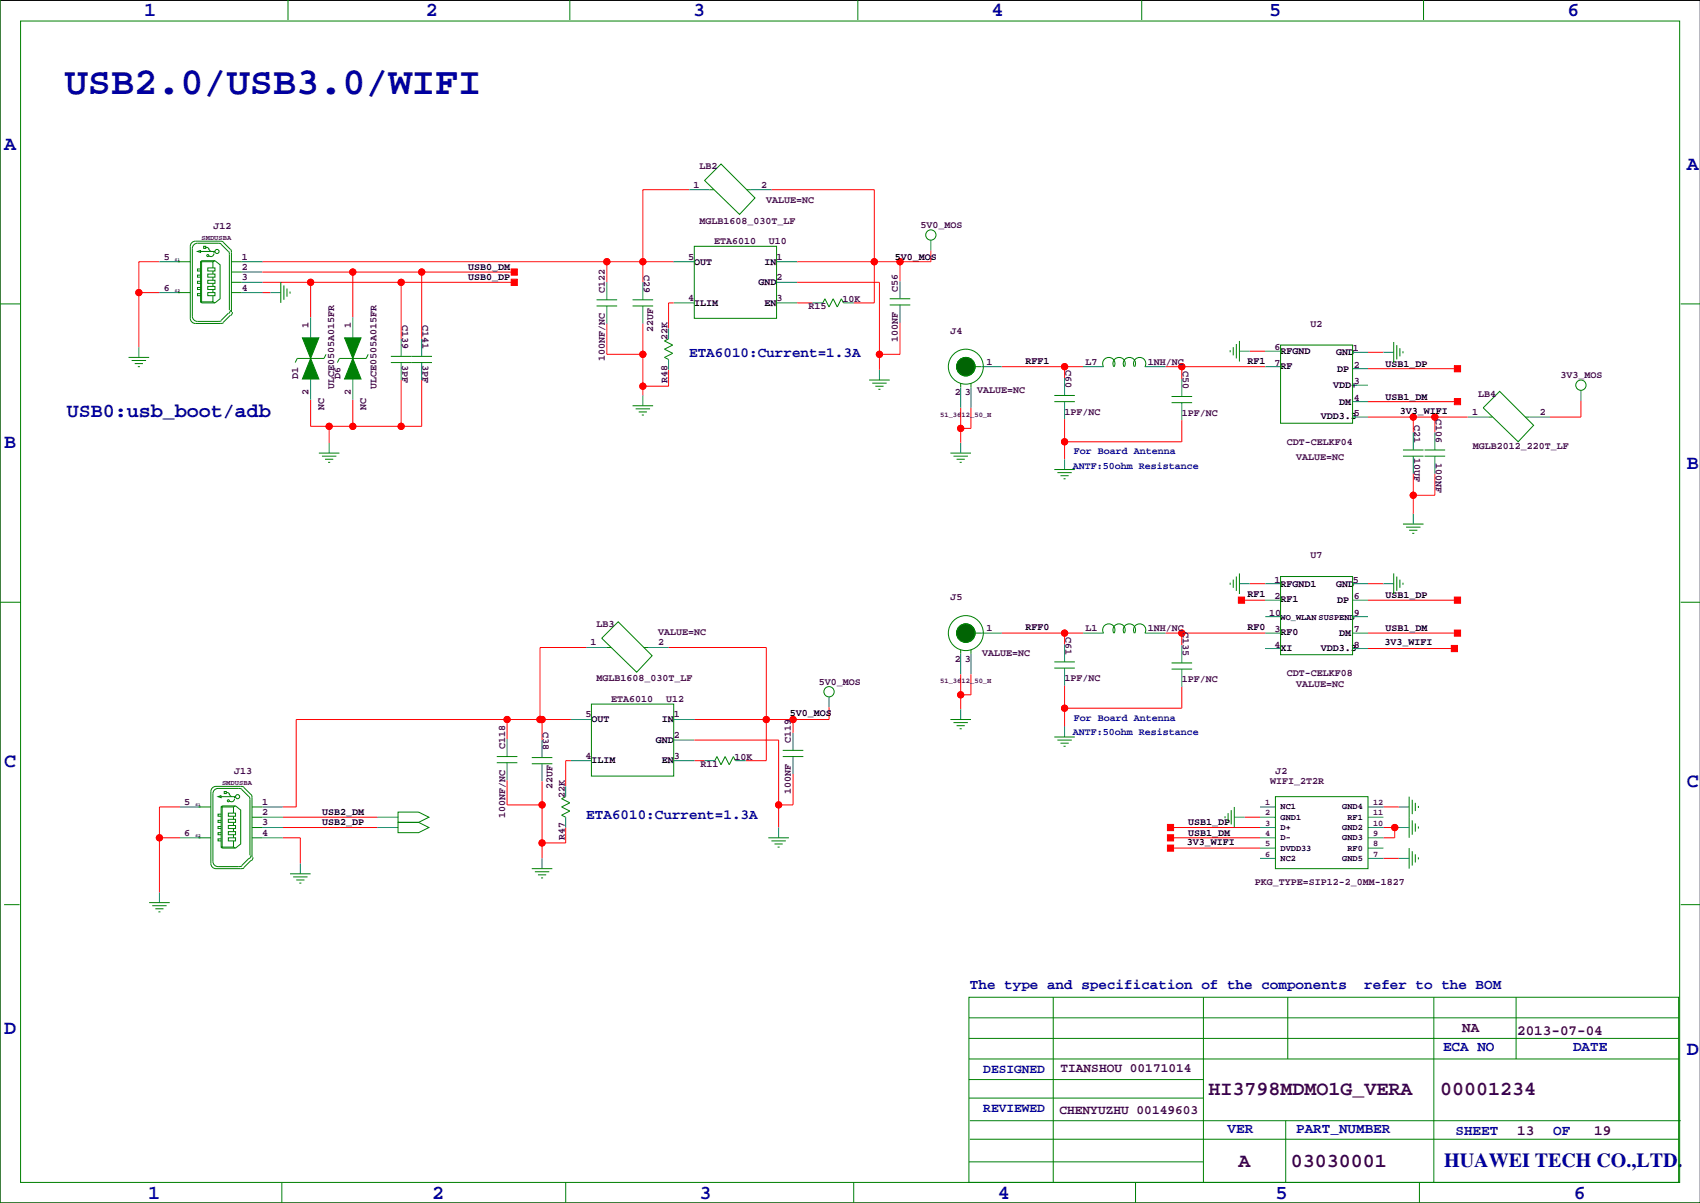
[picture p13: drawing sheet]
<svg xmlns="http://www.w3.org/2000/svg" width="420mm" height="297mm" viewBox="0 0 420 297" stroke-linecap="round" stroke-linejoin="round" font-family="sans-serif">
<defs><g id="words">
<text font-size="9.5" fill="#0000a0" x="16" y="23.3">USB2.0/USB3.0/WIFI</text>
<g font-size="4.9" fill="#0000a0">
<text x="35.6" y="3.9">1</text>
<text x="105.2" y="3.9">2</text>
<text x="171.2" y="3.9">3</text>
<text x="244.9" y="3.9">4</text>
<text x="313.4" y="3.9">5</text>
<text x="387.1" y="3.9">6</text>
<text x="1" y="36.9">A</text>
<text x="416.6" y="42">A</text>
<text x="16.5" y="103">USB0:usb_boot/adb</text>
<text x="1" y="110.6">B</text>
<text x="416.6" y="115.7">B</text>
<text x="1" y="189.3">C</text>
<text x="416.6" y="194.4">C</text>
<text x="1" y="255.4">D</text>
<text x="416.6" y="260.5">D</text>
<text x="356.6" y="288">HUAWEI TECH CO.,LTD.</text>
<text x="36.6" y="296">1</text>
<text x="106.7" y="296">2</text>
<text x="172.7" y="296">3</text>
<text x="246.4" y="296">4</text>
<text x="315" y="296">5</text>
<text x="388.6" y="296">6</text>
</g>
<g font-size="4.9" fill="#400040">
<text x="298.5" y="270.5">HI3798MDMO1G_VERA</text>
<text x="355.6" y="270.5">00001234</text>
<text x="305.9" y="288.3">A</text>
<text x="318.8" y="288.3">03030001</text>
</g>
<g font-size="3.5" fill="#0000a0">
<text x="170.2" y="88">ETA6010:Current=1.3A</text>
<text x="144.8" y="202.3">ETA6010:Current=1.3A</text>
<text x="239.5" y="244.2">The type and specification of the components</text>
<text x="336.9" y="244.2">refer to the BOM</text>
<text x="356.4" y="259.4">ECA NO</text>
<text x="388.5" y="259.4">DATE</text>
<text x="303.1" y="279.7">VER</text>
<text x="320.1" y="279.7">PART_NUMBER</text>
<text x="359.4" y="280.3">SHEET</text>
<text x="383.5" y="280.3">OF</text>
</g>
<g font-size="3.5" fill="#400040">
<text x="361.1" y="254.9">NA</text>
<text x="374.6" y="255.7">2013-07-04</text>
<text x="374.6" y="280.3">13</text>
<text x="393.7" y="280.3">19</text>
</g>
<g font-size="3.2" fill="#0000a0">
<text x="242.8" y="264.9">DESIGNED</text>
<text x="242.8" y="274.5">REVIEWED</text>
</g>
<g font-size="3.2" fill="#400040">
<text x="261.9" y="264.7">TIANSHOU 00171014</text>
<text x="261.6" y="275.1">CHENYUZHU 00149603</text>
</g>
<g font-size="2.5" fill="#400040">
<text x="172.7" y="41.8">LB2</text>
<text x="171.2" y="46.3">1</text>
<text x="188" y="46.3">2</text>
<text x="189.2" y="50.2">VALUE=NC</text>
<text x="52.7" y="56.5">J12</text>
<text x="172.7" y="55.2">MGLB1608_030T_LF</text>
<text x="227.3" y="56.2">5V0_MOS</text>
<text x="40.4" y="64.1">5</text>
<text x="59.7" y="64.1">1</text>
<text x="170" y="64.1">5</text>
<text x="176.3" y="60.3">ETA6010</text>
<text x="189.9" y="60.3">U10</text>
<text x="191.8" y="64.1">1</text>
<text x="40.4" y="71.7">6</text>
<text x="59.7" y="66.7">2</text>
<text x="59.7" y="69.2">3</text>
<text x="59.7" y="71.7">4</text>
<text x="159" y="67.8" transform="rotate(90 159 67.8)">C29</text>
<text x="191.8" y="69.2">2</text>
<text x="221.7" y="72" transform="rotate(-90 221.7 72)">C56</text>
<text x="149.4" y="72.2" transform="rotate(-90 149.4 72.2)">C122</text>
<text x="170" y="74.3">4</text>
<text x="191.8" y="74.3">3</text>
<text x="199.6" y="76.4">R15</text>
<text x="208" y="74.5">10K</text>
<text x="76.2" y="80.9" transform="rotate(-90 76.2 80.9)">1</text>
<text x="86.6" y="80.9" transform="rotate(-90 86.6 80.9)">1</text>
<text x="99.3" y="80.3" transform="rotate(90 99.3 80.3)">C139</text>
<text x="104.4" y="80.3" transform="rotate(90 104.4 80.3)">C141</text>
<text x="161.3" y="81.9" transform="rotate(-90 161.3 81.9)">22UF</text>
<text x="164.8" y="83.9" transform="rotate(-90 164.8 83.9)">22K</text>
<text x="234.7" y="82.4">J4</text>
<text x="323.6" y="80.6">U2</text>
<text x="149.4" y="89.2" transform="rotate(-90 149.4 89.2)">100NF/NC</text>
<text x="221.7" y="84.5" transform="rotate(-90 221.7 84.5)">100NF</text>
<text x="314.7" y="86.5">6</text>
<text x="334.1" y="86.7">1</text>
<text x="73.7" y="93.6" transform="rotate(-90 73.7 93.6)">D1</text>
<text x="84.1" y="93.6" transform="rotate(-90 84.1 93.6)">D6</text>
<text x="99.3" y="90" transform="rotate(90 99.3 90)">3PF</text>
<text x="104.4" y="90" transform="rotate(90 104.4 90)">3PF</text>
<text x="164.8" y="94.5" transform="rotate(-90 164.8 94.5)">R48</text>
<text x="243.6" y="90">1</text>
<text x="263.1" y="91.4" transform="rotate(90 263.1 91.4)">C60</text>
<text x="268.1" y="90">L7</text>
<text x="283.5" y="90">1NH/NC</text>
<text x="292.1" y="91.7" transform="rotate(90 292.1 91.7)">C50</text>
<text x="314.7" y="90.3">7</text>
<text x="334.3" y="94.9">3</text>
<text x="334.3" y="90.8">2</text>
<text x="385.3" y="93.3">3V3_MOS</text>
<text x="76.2" y="97.6" transform="rotate(-90 76.2 97.6)">2</text>
<text x="80" y="101.2" transform="rotate(-90 80 101.2)">NC</text>
<text x="82.6" y="96.1" transform="rotate(-90 82.6 96.1)">ULCE0505A015FR</text>
<text x="86.6" y="97.6" transform="rotate(-90 86.6 97.6)">2</text>
<text x="90.4" y="101.2" transform="rotate(-90 90.4 101.2)">NC</text>
<text x="93" y="96.1" transform="rotate(-90 93 96.1)">ULCE0505A015FR</text>
<text x="235.8" y="97.7">2</text>
<text x="238.3" y="97.7">3</text>
<text x="241.3" y="97.1">VALUE=NC</text>
<text x="334.3" y="98.9">4</text>
<text x="365" y="97.9">LB4</text>
<text x="262.9" y="102.5">1PF/NC</text>
<text x="291.8" y="102.7">1PF/NC</text>
<text x="334.3" y="102.7">5</text>
<text x="349.2" y="104.9" transform="rotate(90 349.2 104.9)">C21</text>
<text x="354.6" y="103.4" transform="rotate(90 354.6 103.4)">C106</text>
<text x="363.5" y="102.5">1</text>
<text x="380.2" y="102.5">2</text>
<text x="317.8" y="109.8">CDT-CELKF04</text>
<text x="320" y="113.7">VALUE=NC</text>
<text x="349.2" y="113.1" transform="rotate(90 349.2 113.1)">10UF</text>
<text x="363.7" y="110.9">MGLB2012_220T_LF</text>
<text x="354.6" y="114.4" transform="rotate(90 354.6 114.4)">100NF</text>
<text x="323.6" y="137.8">U7</text>
<text x="314.7" y="143.9">1</text>
<text x="334.1" y="143.9">5</text>
<text x="234.7" y="148.2">J5</text>
<text x="314.7" y="147.9">2</text>
<text x="334.3" y="147.9">6</text>
<text x="147.3" y="154.8">LB3</text>
<text x="243.6" y="155.8">1</text>
<text x="268.1" y="155.8">L1</text>
<text x="283.5" y="155.8">1NH/NC</text>
<text x="292.1" y="156" transform="rotate(90 292.1 156)">C135</text>
<text x="313.4" y="152">10</text>
<text x="334.3" y="152">9</text>
<text x="145.8" y="159.4">1</text>
<text x="162.6" y="159.4">2</text>
<text x="162.6" y="156.8">VALUE=NC</text>
<text x="242.6" y="161.9">VALUE=NC</text>
<text x="263.1" y="157.2" transform="rotate(90 263.1 157.2)">C61</text>
<text x="314.7" y="159.9">4</text>
<text x="314.7" y="156.1">3</text>
<text x="334.3" y="159.9">8</text>
<text x="334.3" y="156.1">7</text>
<text x="235.8" y="163.4">2</text>
<text x="238.3" y="163.4">3</text>
<text x="317.8" y="167">CDT-CELKF08</text>
<text x="147.3" y="168.3">MGLB1608_030T_LF</text>
<text x="150.9" y="173.3">ETA6010</text>
<text x="164.5" y="173.3">U12</text>
<text x="202.2" y="169">5V0_MOS</text>
<text x="262.9" y="168.3">1PF/NC</text>
<text x="291.8" y="168.5">1PF/NC</text>
<text x="320" y="169.5">VALUE=NC</text>
<text x="144.6" y="177.2">5</text>
<text x="166.4" y="177.2">1</text>
<text x="124.7" y="185" transform="rotate(-90 124.7 185)">C118</text>
<text x="134.1" y="180.8" transform="rotate(90 134.1 180.8)">C38</text>
<text x="166.4" y="182.2">2</text>
<text x="195.3" y="183.5" transform="rotate(-90 195.3 183.5)">C119</text>
<text x="57.8" y="191.1">J13</text>
<text x="144.6" y="187.3">4</text>
<text x="166.4" y="187.3">3</text>
<text x="173" y="189.4">R11</text>
<text x="181.4" y="187.6">10K</text>
<text x="315" y="191.1">J2</text>
<text x="136.4" y="194.9" transform="rotate(-90 136.4 194.9)">22UF</text>
<text x="139.4" y="197" transform="rotate(-90 139.4 197)">22K</text>
<text x="195.3" y="196" transform="rotate(-90 195.3 196)">100NF</text>
<text x="313.7" y="193.7">WIFI_2T2R</text>
<text x="45.5" y="198.7">5</text>
<text x="64.8" y="203.8">3</text>
<text x="64.8" y="201.3">2</text>
<text x="64.8" y="198.7">1</text>
<text x="124.7" y="202" transform="rotate(-90 124.7 202)">100NF/NC</text>
<text x="45.5" y="206.4">6</text>
<text x="64.8" y="206.4">4</text>
<text x="139.4" y="207.5" transform="rotate(-90 139.4 207.5)">R47</text>
<text x="309.9" y="218.6">PKG_TYPE=SIP12-2_0MM-1827</text>
</g>
<g font-size="2.5">
<text x="171.4" y="65.3">OUT</text>
<text x="188.8" y="65.3">IN</text>
<text x="221" y="64.1">5V0_MOS</text>
<text x="115.6" y="69.2">USB0_DP</text>
<text x="115.6" y="66.7">USB0_DM</text>
<text x="187.3" y="70.4">GND</text>
<text x="171.4" y="75.5">ILIM</text>
<text x="188.8" y="75.5">EN</text>
<text x="253.2" y="89.8">RFF1</text>
<text x="308.1" y="89.8">RF1</text>
<text x="316.2" y="87.5">RFGND</text>
<text x="329.9" y="87.7">GND</text>
<text x="316.2" y="91">RF</text>
<text x="329.2" y="95.9">VDD+</text>
<text x="330.2" y="91.8">DP</text>
<text x="342.1" y="90.5">USB1_DP</text>
<text x="330.7" y="99.9">DM</text>
<text x="342.1" y="98.7">USB1_DM</text>
<text x="326.1" y="103.5">VDD3.3</text>
<text x="345.7" y="102.2">3V3_WIFI</text>
<text x="308.1" y="147.4">RF1</text>
<text x="316.2" y="148.7">RF1</text>
<text x="316.2" y="144.9">RFGND1</text>
<text x="329.9" y="144.9">GND</text>
<text x="330.2" y="149">DP</text>
<text x="342.1" y="147.7">USB1_DP</text>
<text x="253.2" y="155.6">RFF0</text>
<text x="308.1" y="155.6">RF0</text>
<text x="342.1" y="155.8">USB1_DM</text>
<text x="316.2" y="156.8">RF0</text>
<text x="316.2" y="160.6">XI</text>
<text x="326.1" y="160.6">VDD3.3</text>
<text x="330.7" y="157.1">DM</text>
<text x="341.9" y="159.4">3V3_WIFI</text>
<text x="146" y="178.4">OUT</text>
<text x="163.4" y="178.4">IN</text>
<text x="195.1" y="176.9">5V0_MOS</text>
<text x="161.9" y="183.4">GND</text>
<text x="146" y="188.5">ILIM</text>
<text x="163.4" y="188.5">EN</text>
<text x="79.5" y="203.8">USB2_DP</text>
<text x="79.5" y="201.3">USB2_DM</text>
<text x="293.4" y="203.8">USB1_DP</text>
<text x="293.1" y="208.6">3V3_WIFI</text>
<text x="293.4" y="206.4">USB1_DM</text>
</g>
<g font-size="2.5" fill="#0000a0">
<text x="265.2" y="112.1">For Board Antenna</text>
<text x="264.9" y="115.7">ANTF:50ohm Resistance</text>
<text x="265.2" y="177.9">For Board Antenna</text>
<text x="264.9" y="181.5">ANTF:50ohm Resistance</text>
</g>
<g font-size="2.1">
<text x="316.2" y="153.1">WO_WLAN SUSPEND</text>
<text x="316.2" y="199.8">NC1</text>
<text x="316.2" y="202.4">GND1</text>
<text x="331.5" y="199.8">GND4</text>
<text x="332.7" y="202.4">RF1</text>
<text x="316.2" y="204.9">D+</text>
<text x="316.2" y="207.5">D-</text>
<text x="331.5" y="204.9">GND2</text>
<text x="331.5" y="207.5">GND3</text>
<text x="316.2" y="210">DVDD33</text>
<text x="316.2" y="212.5">NC2</text>
<text x="331.5" y="212.5">GND5</text>
<text x="332.7" y="210">RF0</text>
</g>
<g font-size="2.1" fill="#400040">
<text x="312.4" y="198.8">1</text>
<text x="312.4" y="201.4">2</text>
<text x="312.4" y="203.9">3</text>
<text x="339.1" y="198.8">12</text>
<text x="339.1" y="203.9">10</text>
<text x="339.1" y="201.4">11</text>
<text x="312.4" y="206.4">4</text>
<text x="312.4" y="209">5</text>
<text x="339.1" y="206.4">9</text>
<text x="339.1" y="209">8</text>
<text x="312.4" y="211.5">6</text>
<text x="339.1" y="211.5">7</text>
</g>
<g font-size="1.8" fill="#400040">
<text x="49.7" y="59.2">SMDUSBA</text>
<text x="232.2" y="102.9">51_3612_50_H</text>
<text x="232.2" y="168.7">51_3612_50_H</text>
<text x="54.8" y="193.8">SMDUSBA</text>
</g>
<g font-size="1.1">
<text x="43.2" y="64.4">S1</text>
<text x="43.2" y="72">S2</text>
<text x="48.3" y="199">S1</text>
<text x="48.3" y="206.7">S2</text>
</g>
</g></defs>
<path d="M419.9 .1h-419.9v296.9h419.9" fill="none" stroke="#000" stroke-width=".25"/>
<g fill="none" stroke="#008080" stroke-width=".25">
<path d="M170.2 46.8h5.1M185.4 46.8h5.1M229.9 59.3v2.5M66.8 72.2h2.5M76.7 78.3v5.1M87.1 78.3v5.1M158.7 69.7v4.3M158.7 75.6v4.3M166.4 74.8h5M166.4 64.6h5M191.8 74.8h5M191.8 69.7h5"/>
<path d="M191.8 64.6h5M200.7 74.8h2.5M208.3 74.8h2.5M222.2 69.5v4.3M222.2 75.3v4.3M34.3 85.7v2.6M76.7 93.6v5.1M87.1 93.6v5.1M99.1 83.7v4.3M99.1 89.5v4.3M104.1 83.7v4.3M104.1 89.5v4.3"/>
<path d="M158.7 97.6v2.6M165.1 81.1v2.6M165.1 88.8v2.5M217.2 91.3v2.5M237.2 95.6v5.1M239.8 95.6v5.1M242.3 90.5h5.1M262.9 93.3v4.3M262.9 99.2v4.3M267.5 90.5h5M282.7 90.5h5.1M291.8 93.6v4.3"/>
<path d="M291.8 99.4v4.3M306.1 86.7h2.5M341.6 87h2.6M81.3 109.3v2.6M237.2 109.3v2.6M262.9 113.4v2.5M349 106.8v4.3M349 112.6v4.4M354.3 106.8v4.3M354.3 112.6v4.4M362.5 103h5M377.7 103h5.1"/>
<path d="M349 126.9v2.5M144.8 159.9h5.1M160 159.9h5.1M262.9 159.1v4.3M291.8 159.4v4.3M306.1 144.1h2.5M312.4 144.1h3.8M312.4 148.2h3.8M312.4 156.3h3.8M312.4 152.3h3.8M334 144.1h3.8M334 148.2h3.8"/>
<path d="M334 156.3h3.8M334 152.3h3.8M341.6 144.1h2.6M141 177.7h5M166.4 177.7h5M204.7 172.1v2.5M237.2 175.1v2.6M262.9 165v4.3M262.9 179.4v2.6M291.8 165.2v4.3M312.4 160.1h3.8M334 160.1h3.8"/>
<path d="M125.2 182.5v4.3M125.2 188.3v4.3M133.9 182.7v4.4M133.9 188.6v4.3M139.7 194.2v2.5M141 187.8h5M166.4 187.8h5M166.4 182.7h5M174 187.8h2.5M181.6 187.8h2.5M195.8 181v4.3M195.8 186.8v4.3"/>
<path d="M345.4 199.2h2.6M133.9 211.9v2.6M139.7 201.8v2.5M192.3 204.3v2.6M304.8 201.8h2.5M345.4 204.3h2.6M345.4 211.9h2.6M39.4 220.3v2.6"/>
</g>
<g fill="none" stroke="#008000" stroke-width=".25">
<path d="M175.3 46.8h1M178.1 40.5l8.3 8.4-3.8 4-8.6-8.3zM184.4 46.8h1M69.3 69.7v5.1M70.1 70.5v3.5M70.9 71.2v2.1M71.6 72v.5M156.2 74h5.1M156.2 75.6h5.1M171.4 60.8h20.4v17.8h-20.4zM203.2 74.8l.5-1 1 2 1-2 1.1 2 1-2 .5 1M219.7 73.8h5.1"/>
<path d="M219.7 75.3h5.1M31.7 88.3h5.1M32.5 89h3.6M33.3 89.8h2M34 90.5h.5M80.5 87.5l-.5 1h-6.6l-.5 1M90.9 87.5l-.5 1h-6.6l-.5 1M96.5 88h10.2M96.5 89.5h10.2M165.1 83.7l-1 .5 2 1-2 1 2 1-2 1.1 1 .5M214.6 93.8h5.1M215.4 94.6h3.5"/>
<path d="M216.2 95.4h2M216.9 96.1h.5M237.2 94.6v1M238.5 90.5h.1M239.8 94.6v1M240.8 90.5h1.5M260.3 97.6h5.1M260.3 99.2h5.1M272.5 90.6a1.52 1.52 0 0 1 1.3-2.3 1.52 1.52 0 0 1 1.3 2.3M275 90.6a1.52 1.52 0 0 1 1.4-2.3 1.52 1.52 0 0 1 1.3 2.3M277.6 90.6a1.52 1.52 0 0 1 1.3-2.3 1.52 1.52 0 0 1 1.3 2.3M280.1 90.6a1.52 1.52 0 0 1 1.3-2.3 1.52 1.52 0 0 1 1.3 2.3"/>
<path d="M289.3 97.9h5.1M289.3 99.4h5.1M303.8 86.5v.5M304.5 85.7v2M305.3 84.9v3.6M306.1 84.2v5.1M344.2 84.4v5.1M344.9 85.2v3.6M345.7 86v2M346.5 86.7v.5M370.3 96.6l8.4 8.4-3.8 4.1-8.6-8.4zM78.7 111.9h5.1"/>
<path d="M79.5 112.6h3.6M80.3 113.4h2M81 114.2h.5M156.2 100.2h5.1M157 101h3.5M157.7 101.7h2.1M158.5 102.5h.5M234.7 111.9h5.1M235.5 112.6h3.5M236.2 113.4h2.1M237 114.2h.5M260.3 115.9h5.1"/>
<path d="M261.1 116.7h3.6M261.9 117.5h2M262.6 118.2h.5M346.5 112.6h5M346.5 111.1h5M351.8 112.6h5.1M351.8 111.1h5.1M367.5 103h1.1M376.7 103h1M346.5 129.4h5M347.2 130.2h3.6M348 130.9h2"/>
<path d="M348.7 131.7h.5M149.9 159.9h1M152.7 153.5l8.3 8.4-3.8 4.1-8.6-8.4zM159 159.9h1M303.8 143.9v.5M304.5 143.1v2M305.3 142.4v3.5M306.1 141.6v5.1M316.2 142.4h17.8v19.3h-17.8zM344.2 141.6v5.1M344.9 142.4v3.5M345.7 143.1v2"/>
<path d="M346.5 143.9v.5M146 173.8h20.4v17.8h-20.4zM234.7 177.7h5.1M235.5 178.4h3.5M236.2 179.2h2.1M237 179.9h.5M260.3 163.4h5.1M260.3 165h5.1M289.3 163.7h5.1M289.3 165.2h5.1M122.7 186.8h5.1M122.7 188.3h5.1"/>
<path d="M131.3 187.1h5.1M131.3 188.6h5.1M139.7 196.7l-1 .5 2 1-2 1 2 1.1-2 1 1 .5M176.5 187.8l.5-1 1.1 2 1-2 1 2 1-2 .5 1M193.3 186.8h5.1M193.3 185.3h5.1M260.3 182h5.1M261.1 182.7h3.6M261.9 183.5h2M262.6 184.3h.5M304.8 199.2v5.1M348 196.7v10.2"/>
<path d="M348.7 197.5v3.5M349.5 198.2v2.1M350.3 199v.5M131.3 214.5h5.1M132.1 215.3h3.5M132.8 216h2.1M133.6 216.8h.5M189.7 206.9h5.1M190.5 207.6h3.6M191.3 208.4h2M192 209.2h.5M302.5 201.5v.5"/>
<path d="M303.3 200.8v2M304 200v3.6M348 209.4v5.1M348.7 202.6v3.5M348.7 210.2v3.5M349.5 203.3v2M349.5 210.9v2.1M350.3 204.1v.5M350.3 211.7v.5M36.8 222.9h5.1M37.6 223.6h3.5M38.4 224.4h2"/>
<path d="M39.1 225.2h.5"/>
<circle cx="229.9" cy="58" r="1.27"/>
<circle cx="204.7" cy="170.8" r="1.27"/>
</g>
<g fill="none" stroke="#f00" stroke-width=".25">
<path d="M170.2 46.8h-11.5v22.9M190.5 46.8h25.4v28h-5.1M34.3 72.2h5.1M39.4 64.6h-5.1v21.1M64.8 67.2h62.2M64.8 69.7h62.2M64.8 64.6h101.6M64.8 72.2h2M76.7 69.7v8.6M87.1 67.2v11.1M99.1 69.7v14M104.1 67.2v16.5"/>
<path d="M149.9 64.6v5.1M149.9 79.9v7.6h8.8M158.7 79.9v17.7M166.4 74.8h-1.3v6.3M196.8 69.7h20.4v21.6M196.8 74.8h3.9M222.2 79.6v7.9h-5M222.2 64.6v4.9M229.9 61.8v2.8h-33.1M87.1 98.7v6.6M99.1 93.8v11.5M104.1 93.8v11.5h-27.4v-6.6"/>
<path d="M165.1 91.3v4.1h-6.4M247.4 90.5h20.1M262.9 90.5v2.8M287.8 90.5h24.6M291.8 90.5v3.1M308.6 86.7h3.8M337.8 91h22.1M337.8 99.2h22.1M337.8 87h3.8M390.4 98.9v4.1h-7.6M81.3 105.3v4M237.2 100.7v8.6"/>
<path d="M239.8 100.7v5.1h-2.6M262.9 103.5v9.9M291.8 103.7v5.4h-28.9M337.8 103h24.7M349 103v3.8M349 117v9.9M354.3 117v5.3h-5.3M354.3 103v3.8M165.1 159.9h24.1v27.9h-5.1M247.4 156.3h20.1M262.9 156.3v2.8M287.8 156.3h24.6"/>
<path d="M291.8 156.3v3.1M306.6 148.2h5.8M308.6 144.1h3.8M337.8 156.3h22.1M337.8 144.1h3.8M337.8 148.2h22.1M195.8 177.7v3.3M204.7 174.6v3.1h-33.3M237.2 166.5v8.6M239.8 166.5v5.1h-2.6M262.9 169.3v10.1M291.8 169.5v5.4h-28.9"/>
<path d="M337.8 160.1h21.4M44.4 199.2h-5v21.1M125.2 192.6v6.1h8.7M133.9 192.9v19M141 187.8h-1.3v6.4M171.4 187.8h2.6M171.4 182.7h20.9v21.6M195.8 191.1v7.6h-3.5M341.6 199.2h3.8M39.4 206.9h5M69.8 204.3h23.4M69.8 201.8h23.4"/>
<path d="M139.7 204.3v3.8h-5.8M289.1 206.9h22M289.1 204.3h22M289.1 209.4h22M307.3 201.8h3.8M341.6 204.3h3.8M341.6 211.9h3.8M344.4 204.3v2.6h-2.8"/>
<circle cx="34.3" cy="72.2" r=".76"/>
<circle cx="76.7" cy="69.7" r=".76"/>
<circle cx="87.1" cy="67.2" r=".76"/>
<circle cx="99.1" cy="69.7" r=".76"/>
<circle cx="104.1" cy="67.2" r=".76"/>
<circle cx="149.9" cy="64.6" r=".76"/>
<circle cx="158.8" cy="64.6" r=".76"/>
<circle cx="215.9" cy="64.6" r=".76"/>
<circle cx="222.3" cy="64.6" r=".76"/>
<circle cx="158.8" cy="95.4" r=".76"/>
<circle cx="158.8" cy="87.5" r=".76"/>
<circle cx="217.2" cy="87.5" r=".76"/>
<circle cx="262.9" cy="90.5" r=".76"/>
<circle cx="291.8" cy="90.5" r=".76"/>
<circle cx="81.3" cy="105.3" r=".76"/>
<circle cx="87.1" cy="105.3" r=".76"/>
<circle cx="99.1" cy="105.3" r=".76"/>
<circle cx="237.2" cy="105.8" r=".76"/>
<circle cx="262.9" cy="109.1" r=".76"/>
<circle cx="349" cy="103" r=".76"/>
<circle cx="354.3" cy="103" r=".76"/>
<circle cx="349" cy="122.3" r=".76"/>
<circle cx="262.9" cy="156.3" r=".76"/>
<circle cx="291.8" cy="156.3" r=".76"/>
<circle cx="189.2" cy="177.7" r=".76"/>
<circle cx="195.8" cy="177.7" r=".76"/>
<circle cx="237.2" cy="171.6" r=".76"/>
<circle cx="262.9" cy="174.9" r=".76"/>
<circle cx="133.9" cy="198.7" r=".76"/>
<circle cx="192.3" cy="198.7" r=".76"/>
<circle cx="39.4" cy="206.9" r=".76"/>
<circle cx="133.9" cy="208.1" r=".76"/>
<circle cx="344.4" cy="204.3" r=".76"/>
</g>
<g fill="#f00" stroke="#f00" stroke-width=".25">
<path d="M126.2 66.4h1.6v1.5h-1.6z" fill-rule="evenodd"/>
<path d="M126.2 68.9h1.6v1.6h-1.6z" fill-rule="evenodd"/>
<path d="M288.3 208.6h1.5v1.6h-1.5z" fill-rule="evenodd"/>
<path d="M359.2 90.3h1.5v1.5h-1.5z" fill-rule="evenodd"/>
<path d="M359.2 98.4h1.5v1.5h-1.5z" fill-rule="evenodd"/>
<path d="M305.8 147.4h1.5v1.6h-1.5z" fill-rule="evenodd"/>
<path d="M359.2 147.4h1.5v1.6h-1.5z" fill-rule="evenodd"/>
<path d="M359.2 155.6h1.5v1.5h-1.5z" fill-rule="evenodd"/>
<path d="M358.4 159.4h1.5v1.5h-1.5z" fill-rule="evenodd"/>
<path d="M288.3 203.6h1.5v1.5h-1.5z" fill-rule="evenodd"/>
<path d="M288.3 206.1h1.5v1.5h-1.5z" fill-rule="evenodd"/>
<circle cx="39.4" cy="206.9" r=".76"/>
<circle cx="87.1" cy="67.2" r=".76"/>
<circle cx="104.1" cy="67.2" r=".76"/>
<circle cx="76.7" cy="69.7" r=".76"/>
<circle cx="99.1" cy="69.7" r=".76"/>
<circle cx="344.4" cy="204.3" r=".76"/>
<circle cx="149.9" cy="64.6" r=".76"/>
<circle cx="158.8" cy="64.6" r=".76"/>
<circle cx="237.2" cy="171.6" r=".76"/>
<circle cx="237.2" cy="105.8" r=".76"/>
<circle cx="262.9" cy="174.9" r=".76"/>
<circle cx="291.8" cy="156.3" r=".76"/>
<circle cx="262.9" cy="156.3" r=".76"/>
<circle cx="262.9" cy="109.1" r=".76"/>
<circle cx="349" cy="122.3" r=".76"/>
<circle cx="34.3" cy="72.2" r=".76"/>
<circle cx="262.9" cy="90.5" r=".76"/>
<circle cx="291.8" cy="90.5" r=".76"/>
<circle cx="133.9" cy="198.7" r=".76"/>
<circle cx="133.9" cy="208.1" r=".76"/>
<circle cx="81.3" cy="105.3" r=".76"/>
<circle cx="87.1" cy="105.3" r=".76"/>
<circle cx="99.1" cy="105.3" r=".76"/>
<circle cx="354.3" cy="103" r=".76"/>
<circle cx="349" cy="103" r=".76"/>
<circle cx="158.8" cy="87.5" r=".76"/>
<circle cx="158.8" cy="95.4" r=".76"/>
<circle cx="217.2" cy="87.5" r=".76"/>
<circle cx="215.9" cy="64.6" r=".76"/>
<circle cx="222.3" cy="64.6" r=".76"/>
<circle cx="192.3" cy="198.7" r=".76"/>
<circle cx="195.8" cy="177.7" r=".76"/>
<circle cx="189.2" cy="177.7" r=".76"/>
</g>
<g fill="#008000" stroke="#008000" stroke-width=".25">
<path d="M76.7 88.5l2 5.1h-4z" fill-rule="evenodd"/>
<path d="M74.7 83.4h4l-2 5.1z" fill-rule="evenodd"/>
<path d="M87.1 88.5l2.1 5.1h-4.1z" fill-rule="evenodd"/>
<path d="M85.1 83.4h4.1l-2.1 5.1z" fill-rule="evenodd"/>
</g>
<circle cx="238.5" cy="90.5" r="2.29" fill="#006000" stroke="#008000" stroke-width=".25"/>
<g fill="none" stroke="#008000" stroke-width=".25">
<path d="M238.5 156.3h.1M240.8 156.3h1.5M237.2 160.4v1M239.8 160.4v1"/>
<circle cx="238.5" cy="90.5" r="4.3"/>
<circle cx="238.5" cy="90.5" r="2.29"/>
</g>
<path d="M242.3 156.3h5.1M237.2 161.4v5.1M239.8 161.4v5.1" fill="none" stroke="#008080" stroke-width=".25"/>
<circle cx="238.5" cy="156.3" r="2.29" fill="#006000" stroke="#008000" stroke-width=".25"/>
<g fill="none" stroke="#008000" stroke-width=".25">
<path d="M0 -.1v297.1h419.9M71.1 0v4.9M140.7 0v4.9M211.8 0v4.9M281.9 0v4.9M351.5 0v4.9M5.1 5.2h409.7v286.8h-409.7zM54.4 59.5h-6.1a1.27 1.27 0 0 0-1.3 1.3v17.8a1.27 1.27 0 0 0 1.3 1.3h6.1M54.4 59.6l.7 .2M55.1 59.8l1.8 1.8 .2 .7M0 75h5.1M43.9 72.2h3.1"/>
<path d="M43.9 64.6h3.1M48.8 62.1l.7-.3v.5zM49.5 69.5h-.7v.5h.7M49.5 67.9h-.7v.5h.7M49.5 66.4h-.7v.5h.7M49.5 71h-.7v.5h.7M49.5 72.5h-.7v.5h.7M49.5 62.1h3.6l-.2 .4M49.5 74.5l.3 .3M49.8 64.4l-.3 .2M49.8 74.8h3.3M49.8 64.4v10.4"/>
<path d="M49.8 64.4h3.3M50.3 60.8h.5v.5h-.5zM50.8 61.1h.5l.3 .5M51.3 66.2h1.8v.7h-1.8zM51.3 67.7h1.8v.7h-1.8zM51.3 69.2h1.8v.8h-1.8zM51.3 70.7h1.8v.8h-1.8zM51.3 72.2h1.8v.8h-1.8zM51.6 61.3l.1 .5 .4 .3M52.6 66.2v-1.6h-3.1v9.9h3.1v-1.5M52.6 74.5l.5 .3M52.6 66.9v.8"/>
<path d="M52.6 68.4v.8M52.6 70v.7M52.6 71.5v.7M52.8 62.6a.76 .76 0 0 1-.4 .7 .76 .76 0 0 1-.9-.2M53.1 64.4l1.3 1v8.4l-1.3 1M53.1 64.4l-.5 .2M53.8 60.1h-5a1.27 1.27 0 0 0-1.3 1.2v16.8a1.27 1.27 0 0 0 1.3 1.3h5.3l.6-.2M53.9 60.1l.7 .2M54.6 60.3l1.8 1.8M55.2 79.7l-.8 .1M56.4 77.3l-1.8 1.8M56.4 62.1l.2 .5v14"/>
<path d="M56.9 76.6l-.5 .8M56.9 77.8l-1.8 1.8M57.1 72.2h2.6M57.1 69.7h2.6M57.1 67.2h2.6M57.1 64.6h2.6M57.1 62.3v14.8M57.4 77.1l-.4 .8M147.3 74h5.1M147.3 75.6h5.1M415 75h4.9M316.2 85.2h17.8v19.3h-17.8z"/>
<path d="M0 148.7h5.1M272.5 156.3a1.52 1.52 0 0 1 1.3-2.3 1.52 1.52 0 0 1 1.3 2.3M275 156.3a1.52 1.52 0 0 1 1.4-2.3 1.52 1.52 0 0 1 1.3 2.3M277.6 156.3a1.52 1.52 0 0 1 1.3-2.3 1.52 1.52 0 0 1 1.3 2.3M280.1 156.3a1.52 1.52 0 0 1 1.3-2.3 1.52 1.52 0 0 1 1.3 2.3M415 148.7h4.9M49 199.2h3.1M53.8 196.7l.8-.2v.5zM54.6 196.7h3.6l-.3 .4M54.9 199l-.3 .2M54.9 199v10.4M54.9 199h3.3"/>
<path d="M55.4 195.4h.5v.5h-.5zM55.9 195.7l.5 .1 .2 .4M56.6 195.9l.2 .5 .4 .3M57.9 197.2a.76 .76 0 0 1-.5 .7 .76 .76 0 0 1-.8-.1M58.2 199l1.2 1v8.4l-1.2 1M58.2 199l-.5 .2M58.9 194.7h-5.1a1.27 1.27 0 0 0-1.2 1.2v16.8a1.27 1.27 0 0 0 1.2 1.3h5.4l.5-.2M58.9 194.7h.6l2 2 .2 .8M59.4 194.2h-6.1a1.27 1.27 0 0 0-1.2 1.2v17.8a1.27 1.27 0 0 0 1.2 1.3h6.4l.6-.2M59.5 194.2l.7 .2M60.2 194.4l1.8 1.8 .2 .7M61.7 197.5v13.7"/>
<path d="M62.2 199.2h2.6M62.2 197v14.7M315 196.7h22.8v17.8h-22.8zM49 206.9h3.1M54.6 204.1h-.8v.5h.8M54.6 202.6h-.8v.5h.8M54.6 201h-.8v.5h.8M54.6 205.6h-.8v.5h.8M54.6 207.1h-.8v.5h.8M54.6 209.2l.3 .2M54.9 209.4h3.3M56.4 200.8h1.8v.7h-1.8z"/>
<path d="M56.4 202.3h1.8v.8h-1.8zM56.4 203.8h1.8v.8h-1.8zM56.4 205.3h1.8v.8h-1.8zM56.4 206.9h1.8v.7h-1.8zM57.7 200.8v-1.6h-3.1v10h3.1v-1.6M57.7 209.2l.5 .2M57.7 201.5v.8M57.7 203.1v.7M57.7 204.6v.7M57.7 206.1v.8M61.5 211.9l-1.8 1.8M62 211.2l-.5 .8"/>
<path d="M62 212.5l-1.8 1.7M62.2 206.9h2.6M62.2 204.3h2.6M62.2 201.8h2.6M62.5 211.7l-.5 .8M71.6 215.8h5.1M72.4 216.5h3.5M73.2 217.3h2M73.9 218h.5M98.3 200.5h5.1l2.5 1.3-2.5 1.3h-5.1zM98.3 203.1h5.1l2.5 1.2-2.5 1.3h-5.1zM1 223.4h3.8"/>
<path d="M415 223.4h4.9M239.3 246.2h175.2v45.8h-175.2zM239.3 251.3h175.2M239.3 256.4h175.2M260.1 246.2v45.8M297.2 246.2v45.8M318 246.2v15.3M354.1 246.2v45.8M374.4 246.2v15.3M239.3 266.6h57.9M239.3 261.5h175.2M239.3 271.1h57.9"/>
<path d="M239.5 276.7h175.5M317.5 276.7v15.3M69.6 292v5M139.7 292v5M210.8 292v5M239.3 286.9h57.9M239.5 281.3h175M280.4 292v5M350.5 292v5M383.5 287.4h.1"/>
<circle cx="51.3" cy="63.1" r=".25"/>
<circle cx="53.6" cy="62.1" r=".51"/>
<circle cx="390.4" cy="95.1" r="1.27"/>
<circle cx="238.5" cy="156.3" r="4.3"/>
<circle cx="238.5" cy="156.3" r="2.29"/>
<circle cx="56.4" cy="197.7" r=".25"/>
<circle cx="58.7" cy="196.7" r=".51"/>
</g>
<g fill="none" stroke="#008080" stroke-width=".25">
<path d="M39.4 64.6h5M39.4 72.2h5M59.7 64.6h5.1M59.7 72.2h5.1M59.7 69.7h5.1M59.7 67.2h5.1M149.9 69.7v4.3M149.9 75.6v4.3M312.4 86.7h3.8M312.4 90.5h3.8M334 99.2h3.8M334 91h3.8"/>
<path d="M334 87h3.8M334 95.1h3.8M390.4 96.4v2.5M334 103h3.8M267.5 156.3h5M282.7 156.3h5.1M44.4 199.2h5.1M64.8 199.2h5M311.1 199.2h3.9M337.8 199.2h3.8M44.4 206.9h5.1M64.8 201.8h5"/>
<path d="M64.8 204.3h5M64.8 206.9h5M74.2 213.2v2.6M93.2 201.8h5.1M93.2 204.3h5.1M311.1 201.8h3.9M311.1 204.3h3.9M311.1 206.9h3.9M311.1 209.4h3.9M311.1 211.9h3.9M337.8 201.8h3.8M337.8 204.3h3.8"/>
<path d="M337.8 206.9h3.8M337.8 209.4h3.8M337.8 211.9h3.8"/>
</g>
<g fill="none" stroke="#f00" stroke-width=".25">
<path d="M144.8 159.9h-11.5v17.8M125.2 177.7v4.8M133.9 177.7v5M141 177.7h-67.8v21.5h-3.4M69.8 206.9h4.4v6.3"/>
<circle cx="125.2" cy="177.7" r=".76"/>
<circle cx="133.4" cy="177.7" r=".76"/>
<circle cx="133.9" cy="177.7" r=".76"/>
</g>
<g fill="#f00" stroke="#f00" stroke-width=".25">
<circle cx="125.2" cy="177.7" r=".76"/>
<circle cx="133.9" cy="177.7" r=".76"/>
<circle cx="133.4" cy="177.7" r=".76"/>
</g>
<use href="#words"/>
</svg>
